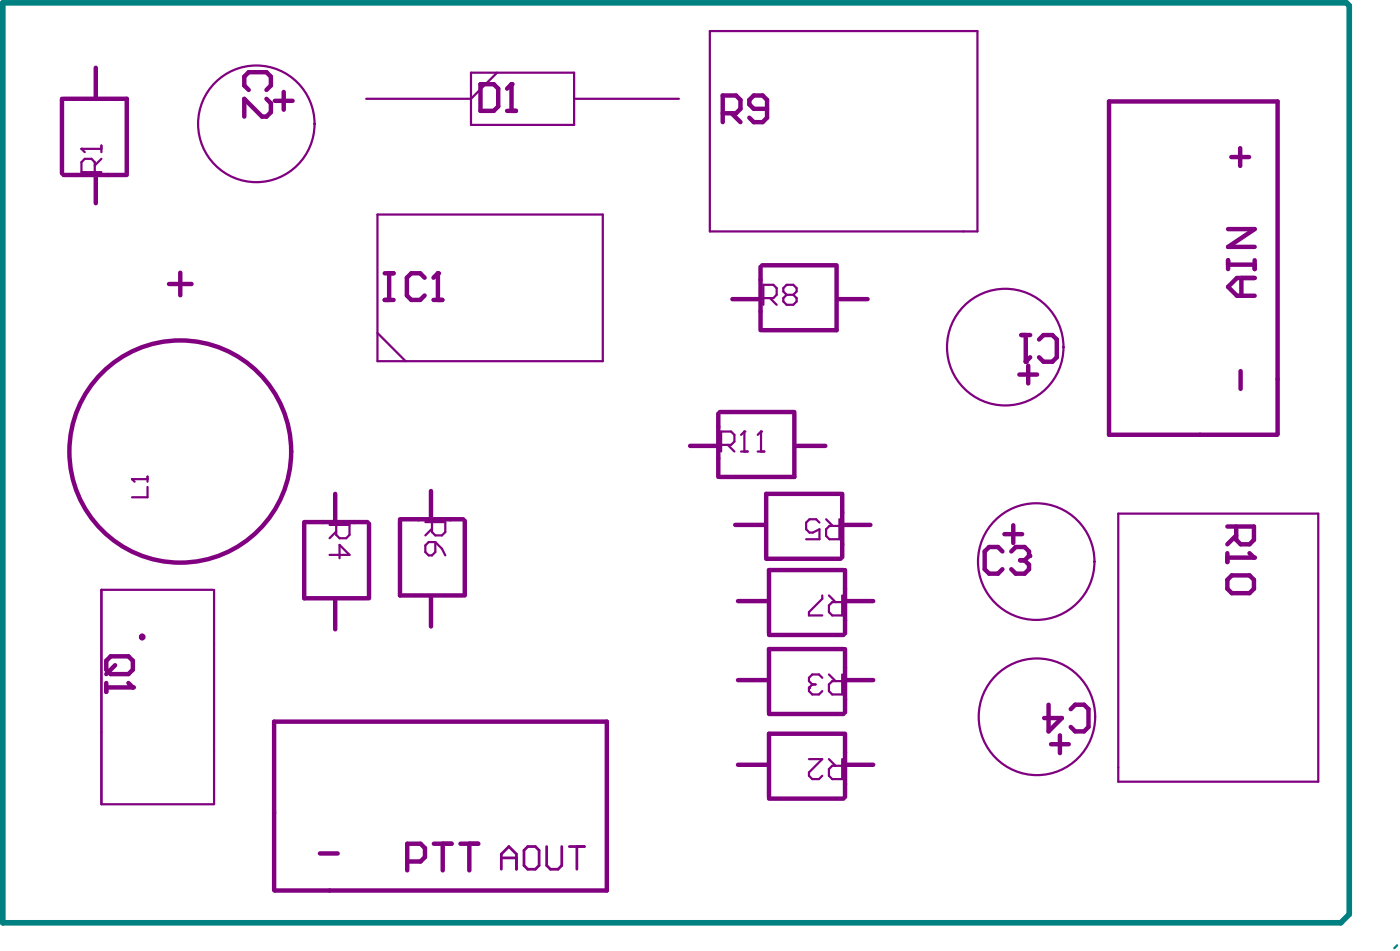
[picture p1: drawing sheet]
<svg xmlns="http://www.w3.org/2000/svg" width="210mm" height="143mm" viewBox="0 0 210 143" stroke-linecap="round" stroke-linejoin="round" font-family="sans-serif">
<g fill="none" stroke="#800080" stroke-width=".66">
<path d="M9.3 14.8v11.2M9.5 14.8h9.5v11.2M14.4 10.2v4.4M166.3 15.2h25.3v49.9l-.2 .1h-25.1zM9.5 26.2h9.5M14.4 26.2v4.3M114 40v9.5M114.3 39.8h11.1M125.4 40v9.5h-11.1M25.3 42.6h3.4M27 40.9v3.4M109.8 44.8h4.2"/>
<path d="M125.7 44.8h4.4M45.6 78.2h9.5M45.6 78.5v11.2h9.5M50.3 74v4.2M55.3 78.5v11.2M60 77.8h9.5M60 78.1v11.1h9.5M64.6 73.6v4.2M69.7 78.1v11.1M103.5 66.8h4.2M107.7 62v9.5M107.9 61.7h11.2"/>
<path d="M110.2 78.7h4.4M119.1 62v9.5h-11.2M119.3 66.8h4.4M126 74h-11.1v9.5M126.3 78.7h4.2M126.3 74v9.5M50.3 89.9v4.4M64.6 89.5v4.4M110.6 90.1h4.5M114.9 83.7h11.1M115.3 95.2h11.2M126.5 85.4h-11.2v9.5"/>
<path d="M126.5 97.3h-11.2v9.5M126.7 85.4v9.5M126.7 97.3v9.5M126.7 90.1h4.2M41.1 108.1h49.9v25.4h-49.8l-.1-.1zM110.6 101.9h4.5M110.6 114.6h4.5M115.3 119.7h11.2M115.3 107h11.2M126.5 110h-11.2v9.5M126.7 110v9.5M126.7 101.9h4.2"/>
<path d="M126.7 114.6h4.2"/>
</g>
<g fill="none" stroke="#800080" stroke-width=".33">
<path d="M70.6 10.9h15.5v7.8h-15.5zM74.5 10.9l-3.9 3.9h-15.7M86.1 14.8h15.7M106.4 4.7h40.1v30h-40.1zM12.2 22.3h3M14.2 25.8v-1.5l-.5-.5h-1l-.5 .5v1.5h3M15.2 21.8v1M15.2 23.8l-1 1M56.6 32.2h33.8v21.9h-33.8zM56.6 49.9l4.2 4.2M167.7 77h29.9v40.2h-29.9zM31.9 88.4h-16.7v32.1"/>
<path d="M32.1 88.4v32.1M15.3 120.5h16.7"/>
</g>
<circle cx="12.2" cy="22.3" r=".17" fill="#800080"/>
<path d="M12.2 22.3l.5 .5M19.8 71.8h2.3M22.1 73v1.5h-2.3M22.1 71.4v.8" fill="none" stroke="#800080" stroke-width=".33"/>
<path d="M186 55.6v2.7" fill="none" stroke="#800080" stroke-width=".66"/>
<circle cx="19.8" cy="71.8" r=".17" fill="#800080"/>
<path d="M19.8 71.8l.4 .4M122.9 78.3l-.5-.5h-1l-.5 .5v1l.5 .5h.5l1-.5v1.5h-2M123.9 77.8l1 1M125.9 77.8v3h-1.5l-.5-.5v-1l.5-.5h1.5M123.3 89.2v.5l-2 2v.5h2M124.3 89.2l1 1M126.3 89.2v3h-1.5l-.5-.5v-1l.5-.5h1.5" fill="none" stroke="#800080" stroke-width=".33"/>
<path d="M41.2 15.1h2.7M42.5 13.8v2.6M108.4 17h2l.6-.7v-1.3l-.6-.7h-2v4M109.7 17l1.3 1.3M115 16.3h-2l-.7-.7v-.6l.7-.7h1.3l.7 .7v2.6l-.7 .7h-1.3l-.7-.7M150.3 82.6l-.7-.6h-1.3l-.7 .6v2.7l.7 .7h1.3l.7-.7M151.6 82.6l.7-.6h1.3l.7 .6v.7M157.6 111.5h2.6M158.9 110.2v2.7M48 127.9h2.6" fill="none" stroke="#800080" stroke-width=".66"/>
<circle cx="154.3" cy="83.3" r=".33" fill="#800080"/>
<path d="M184.6 23.5h2.7M185.9 22.2v2.7M152.8 56.1h2.7M154.2 54.8v2.7M16.6 98.4h2.7l.6 .6v1.4l-.6 .6h-2.7l-.7-.6v-1.4zM17.3 99.7l-1.4 1.3M153 84h.6M153.6 84l.7 .6v.7l-.7 .7h-1.3l-.7-.7M154.3 83.3l-.7 .7M15.9 102.4v1.3M15.9 103h4" fill="none" stroke="#800080" stroke-width=".66"/>
<circle cx="19.9" cy="103" r=".33" fill="#800080"/>
<path d="M37.3 13.5l-.7-.7v-1.3l.7-.7h2.6l.7 .7v1.3l-.7 .7M39.9 14.8l.7 .7v1.3l-.7 .7h-.6l-2.7-2.7v2.7M72 12.6h2l.7 .7v2.6l-.7 .7h-2zM76 16.6h1.4M76.7 12.6v4M19.3 102.4l.6 .6" fill="none" stroke="#800080" stroke-width=".66"/>
<path d="M49.4 78.7h3v1.5l-.5 .5h-1l-.5-.5v-1.5M50.4 79.7l-1 1M63.8 78.2h3v1.5l-.5 .5h-1l-.5-.5v-1.5M64.8 79.2l-1 1M49.4 83.2h3l-1.5-1.5v2M64.3 81.2h1v1.5l-.5 .5h-.5l-.5-.5v-1zM65.3 81.2l1 1 .5 1" fill="none" stroke="#800080" stroke-width=".33"/>
<path d="M75.2 130.3v-2.3l1.1-1.1 1.1 1.1v2.3M75.2 128.6h2.2M78.6 127.4l.5-.5h1.2l.5 .5v2.3l-.5 .6h-1.2l-.5-.6zM82 126.9v2.8l.5 .6h1.2l.5-.6v-2.8M85.4 126.9h2.2M86.5 126.9v3.4" fill="none" stroke="#800080" stroke-width=".41"/>
<circle cx="76.7" cy="12.6" r=".33" fill="#800080"/>
<path d="M76.7 12.6l-.7 .7" fill="none" stroke="#800080" stroke-width=".66"/>
<path d="M108.1 66.7h1.5l.5-.5v-1l-.5-.5h-1.5v3M109.1 66.7l1 1M111.1 67.7h1M111.6 64.7v3" fill="none" stroke="#800080" stroke-width=".33"/>
<circle cx="111.6" cy="64.7" r=".17" fill="#800080"/>
<path d="M111.6 64.7l-.5 .5M113.6 67.7h1M114.1 64.7v3" fill="none" stroke="#800080" stroke-width=".33"/>
<circle cx="114.1" cy="64.7" r=".17" fill="#800080"/>
<path d="M114.1 64.7l-.5 .5M121.3 113.8h2l-2 2v.5l.5 .5h1l.5-.5M121.3 103.1v.5l.5 .5h1l.5-.5M124.3 113.8l1 1M124.3 101.1l1 1M126.3 101.1v3h-1.5l-.5-.5v-1l.5-.5h1.5M126.3 113.8v3h-1.5l-.5-.5v-1l.5-.5h1.5" fill="none" stroke="#800080" stroke-width=".33"/>
<circle cx="121.3" cy="103.1" r=".17" fill="#800080"/>
<path d="M121.8 102.6l-.5 .5M121.8 102.6h.5M123.3 101.6l-.5-.5h-1l-.5 .5v.5l.5 .5" fill="none" stroke="#800080" stroke-width=".33"/>
<path d="M151.9 78.7v2.7M184 78.9h4v2l-.7 .7h-1.3l-.7-.7v-2M150.6 80.1h2.7M184 82.9v1.3M184 83.6h4M185.3 80.2l-1.3 1.4M157.2 105.6v4l2-2h-2.7M160.5 106.3l.7-.7h1.3l.7 .7v2.6l-.7 .7h-1.3l-.7-.7" fill="none" stroke="#800080" stroke-width=".66"/>
<circle cx="188" cy="83.6" r=".33" fill="#800080"/>
<path d="M184.1 39v1.3M184.1 39.7h4M184.1 34.3h4l-4 2.7h4M188.1 39v1.3M153.1 50.2h1.4M153.8 50.2v4M155.8 50.9l.7-.7h1.3l.6 .7v2.6l-.6 .7h-1.3l-.7-.7M186.1 41.7v2.6M188.1 41.7h-2.6l-1.4 1.3 1.4 1.3h2.6M184.7 86.2h2.6l.7 .7v1.3l-.7 .7h-2.6l-.7-.7v-1.3zM187.3 82.9l.7 .7" fill="none" stroke="#800080" stroke-width=".66"/>
<circle cx="153.8" cy="54.2" r=".33" fill="#800080"/>
<path d="M57.7 41h1.3M57.7 44.9h1.3M58.3 41v3.9M63.7 41.6l-.7-.6h-1.3l-.7 .6v2.7l.7 .6h1.3l.7-.6M65 44.9h1.3M65.7 41v3.9M154.5 53.5l-.7 .7" fill="none" stroke="#800080" stroke-width=".66"/>
<circle cx="65.7" cy="41" r=".33" fill="#800080"/>
<g fill="none" stroke="#800080" stroke-width=".66">
<path d="M65.7 41l-.7 .6M61.1 129.1h2l.6-.7v-1.3l-.6-.7h-2v4M65 126.4h2.7M66.4 126.4v4M69 126.4h2.7M70.4 126.4v4"/>
<circle cx="27" cy="67.7" r="16.6"/>
<circle cx="21.3" cy="95.5" r=".17"/>
</g>
<g fill="none" stroke="#800080" stroke-width=".33">
<path d="M114.5 44.7h1.4l.5-.5v-1l-.5-.5h-1.4v3M115.4 44.7l1 1M117.9 44.2l-.5-.5v-.5l.5-.5h1l.5 .5v.5l-.5 .5M117.9 44.2l-.5 .5v.5l.5 .5h1l.5-.5v-.5l-.5-.5M117.9 44.2h1"/>
<circle cx="38.4" cy="18.6" r="8.7"/>
<circle cx="150.7" cy="52" r="8.7"/>
<circle cx="155.4" cy="84.2" r="8.7"/>
<circle cx="155.5" cy="107.4" r="8.7"/>
</g>
<path d="M.4 .4h201.5l.4 .5v136.1l-1.3 1.3h-200.6z" fill="none" stroke="#008080" stroke-width=".84"/>
<path d="M209.5 141.7l-.4 .4" fill="none" stroke="#008080" stroke-width=".33"/>
</svg>
